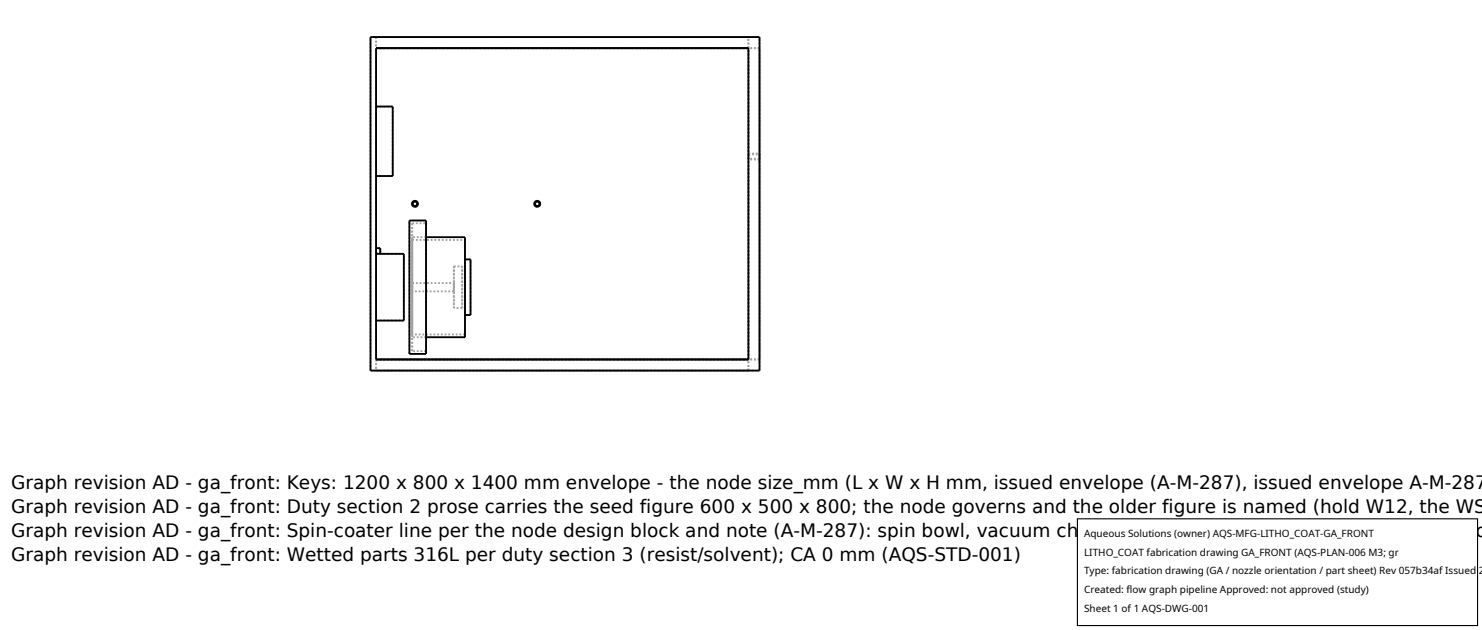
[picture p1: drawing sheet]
<svg xmlns="http://www.w3.org/2000/svg" width="212mm" height="90mm" viewBox="0 0 212 90" stroke-linecap="round" stroke-linejoin="round" font-family="sans-serif">
<defs><g id="words">
<g font-size="2.6">
<text x="1.6" y="69.8">Graph revision AD - ga_front: Keys: 1200 x 800 x 1400 mm envelope - the node size_mm (L x W x H mm, issued envelope (A-M-287), issued envelope A-M-287</text>
<text x="1.6" y="73.3">Graph revision AD - ga_front: Duty section 2 prose carries the seed figure 600 x 500 x 800; the node governs and the older figure is named (hold W12, the WS</text>
<text x="1.6" y="76.7">Graph revision AD - ga_front: Spin-coater line per the node design block and note (A-M-287): spin bowl, vacuum chuck 150 mm (node chuck_mm), softbake ho</text>
<text x="1.6" y="80.2">Graph revision AD - ga_front: Wetted parts 316L per duty section 3 (resist/solvent); CA 0 mm (AQS-STD-001)</text>
</g>
<g font-size="1.4">
<text x="154.8" y="76.6">Aqueous Solutions (owner) AQS-MFG-LITHO_COAT-GA_FRONT</text>
<text x="154.8" y="79.3">LITHO_COAT fabrication drawing GA_FRONT (AQS-PLAN-006 M3; gr</text>
<text x="154.8" y="82">Type: fabrication drawing (GA / nozzle orientation / part sheet) Rev 057b34af Issued 2</text>
<text x="154.8" y="84.7">Created: flow graph pipeline Approved: not approved (study)</text>
<text x="154.8" y="87.4">Sheet 1 of 1 AQS-DWG-001</text>
</g>
</g></defs>
<g fill="none" stroke="#a0a0a0" stroke-width=".26" stroke-dasharray=".3 .3" stroke-linecap="butt">
<path d="M52.9 5.3h55.6M53.7 5.3v1.6M53.7 6.9h53.2M53.7 5.3h53.2M53.7 15.2h2.4M106.9 6.9v-1.6M106.9 5.3h-53.2M108.5 6.9h-1.6M108.5 6.9v44.4M53.7 36.2v-.8M53.7 35.4v.8M53.7 25.1v-9.9"/>
<path d="M53.7 25.1h2.4M53.7 36.2h.6M53.7 35.5v.7M53.7 36.2v-.7M53.7 36.2h4M54.3 35.4v.8M54.3 35.5v.7M54.3 36.2v-.7M54.3 35.5h-.6M56.1 25.1v-9.9M58.9 31.9v18.2M58.9 31.9h2"/>
<path d="M58.9 33.9v14.3M58.9 34.3v13.5M58.9 34.3h7.5M59.3 28.7l.2 .1 .2 .3-.1 .3-.3 .1-.3-.1-.2-.3 .1-.3 .4-.1M59.3 28.8l.2 .1 .1 .2-.1 .2-.2 .1-.2-.1-.1-.2v-.2l.3-.1M60.9 31.9v18.2M60.9 33.9h-2M64.8 38v6M64.8 38h1.2M66 38v6M66.4 34.3v13.5M66.4 37h.8"/>
<path d="M76.7 28.7l-.2 .1-.2 .3 .1 .3 .3 .1 .3-.1 .2-.3-.2-.3-.3-.1M76.7 28.8l-.2 .1-.1 .2 .1 .2 .2 .1 .2-.1 .1-.2v-.2l-.3-.1M106.9 21.9h1.6M106.9 21.9v.9M106.9 22.8v-.9M106.9 22h1.6M106.9 22v.7M106.9 22.7v-.7M108.5 21.9v.9M108.5 22.8v-.9M108.5 22v.7M108.5 22.7v-.7"/>
<path d="M108.5 22.8h-1.6M108.5 22.7h-1.6M52.9 52.9h55.6M52.9 52.9v-47.6M53.7 52.9h53.2M53.7 51.3h53.2M53.7 51.3v1.6M53.7 51.3v-44.4M53.7 45.8v-9.6M53.7 45.8h4M57.7 45.8v-9.6M58.5 50.5v-19"/>
<path d="M58.9 50.1v-18.2M58.9 48.2v-14.3M58.9 47.8v-13.5M58.9 40.4v1.2M58.9 41.6v-1.2M58.9 40.4h5.9M60.9 50.5v-19M60.9 50.1v-18.2M60.9 50.1h-2M60.9 48.2h-2M64.8 40.4v1.2M64.8 41.6v-1.2"/>
<path d="M64.8 44v-6M64.8 41.6h-5.9M66 44v-6M66 44h-1.2M66.4 48.2v-14.3M66.4 47.8v-13.5M66.4 45h.8M66.4 45v-8M66.4 47.8h-7.5M67.2 45v-8M106.9 52.9h-53.2M106.9 52.9v-1.6"/>
<path d="M106.9 51.3v-44.4M108.5 51.3h-1.6M108.5 51.3v-44.4M108.5 52.9v-47.6"/>
</g>
<g fill="none" stroke="#000" stroke-width=".26">
<path d="M52.9 5.3h55.6v47.6h-55.6zM53.7 6.9h53.2v44.4h-53.2zM53.7 15.2h2.4v9.9h-2.4M53.7 35.4h.6v.8M53.7 36.2h4v9.6h-4M58.5 31.5h2.4v19h-2.4zM60.9 33.9h5.5v14.3h-5.5M66.4 37h.8v8h-.8"/>
<circle cx="59.3" cy="29.1" r=".31"/>
<circle cx="59.3" cy="29.1" r=".42"/>
<circle cx="76.7" cy="29.1" r=".42"/>
<circle cx="76.7" cy="29.1" r=".31"/>
</g>
<path d="M153.9 74.1h57.1v15.2h-57.1z" fill="#fff" stroke="#000" stroke-width=".16"/>
<use href="#words"/>
</svg>
